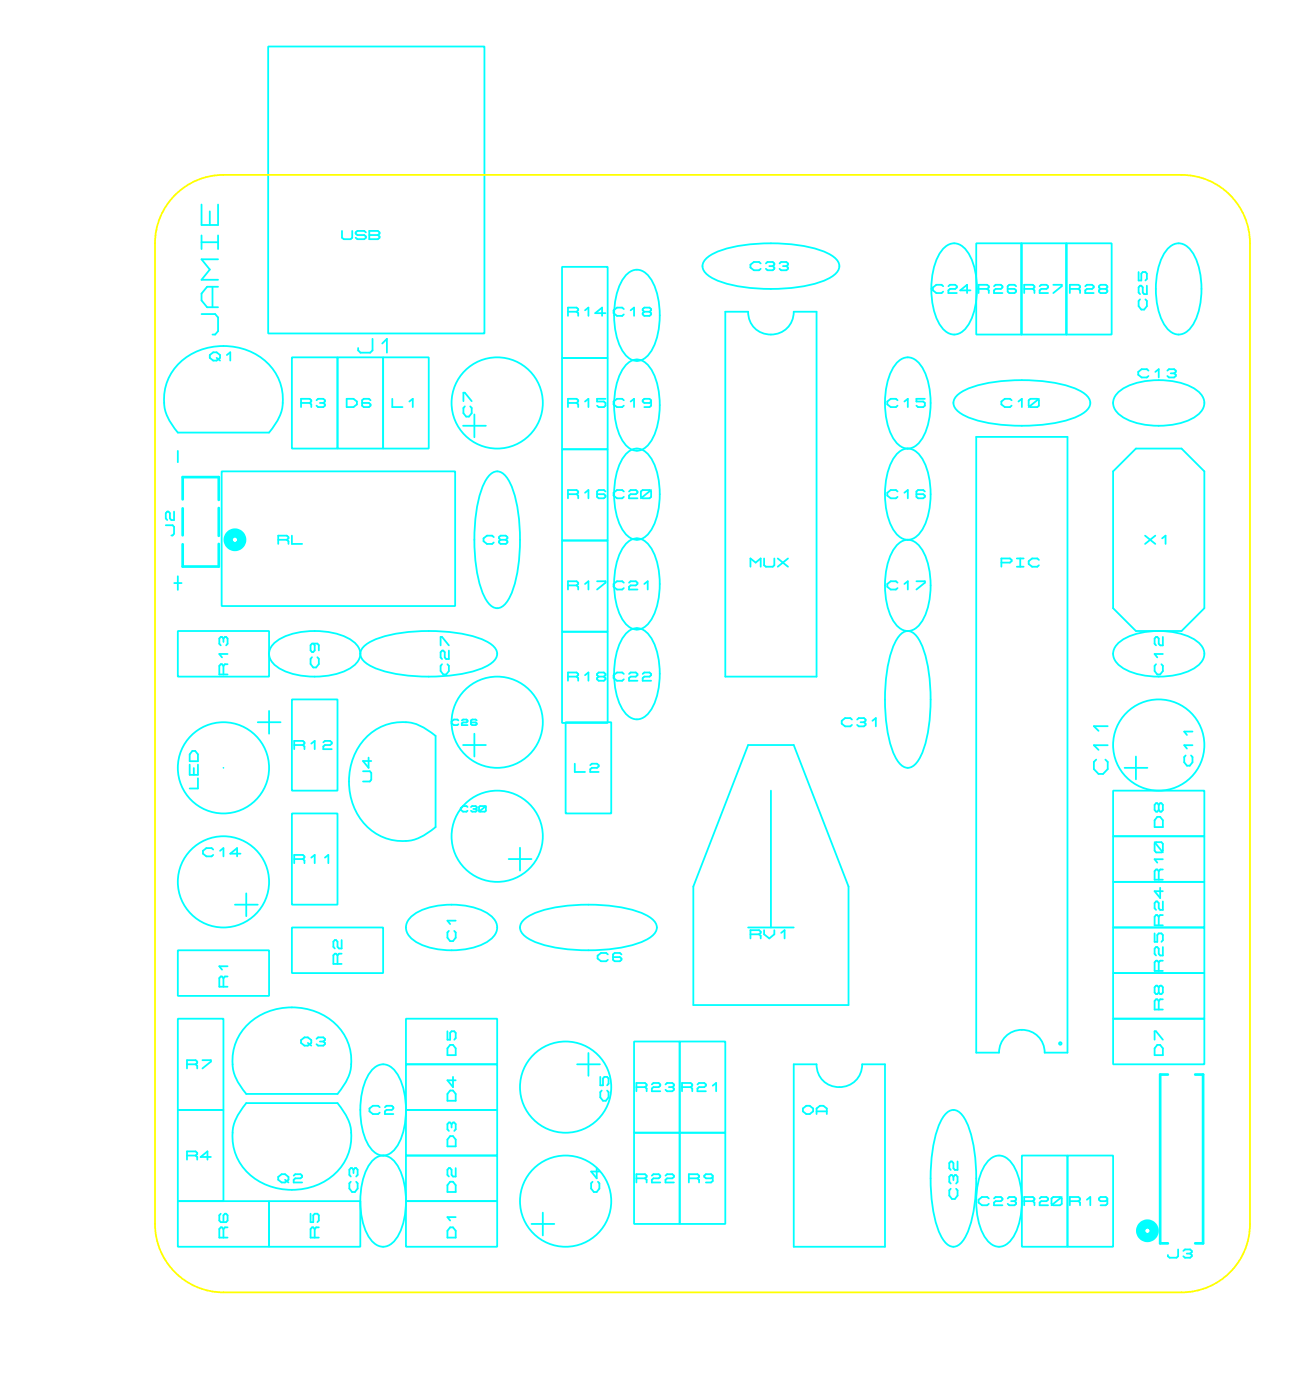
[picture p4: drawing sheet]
<svg xmlns="http://www.w3.org/2000/svg" width="72mm" height="78mm" viewBox="0 0 72 78" stroke-linecap="round" stroke-linejoin="round" font-family="sans-serif">
<g fill="none" stroke="#0ff" stroke-width=".1">
<path d="M11.2 17.5h.8l.1 .2v.7l-.1 .2h-.2M11.2 11.4v1.1h.9v-1.1M11.2 13.1v.8M11.2 13.5h.9M11.7 19.8l.2-.2h.2l.1 .2v.1l-.1 .2h-.2l-.2-.2zM11.7 11.8v.7M11.8 16v1.1M12.1 19.9l.1 .2M12.1 13.1v.8M12.1 16h-.6l-.3 .3v.4l.3 .4h.6M12.1 14.4h-.9l.5 .6-.5 .6h.9M12.6 19.8l.2-.2v.5"/>
<path d="M14.9 2.6h12.1v16h-12.1zM16.2 19.9h2.6v5.1h-2.6zM18.8 19.9h2.5v5.1h-2.5zM19 12.9v.3l.1 .1h.4l.1-.1v-.3M20.4 12.9h-.1h-.4h-.1l.1 .2h.4l.1 .1-.1 .1h-.4l-.1-.1M20.6 12.9h.4h.1l-.1 .2 .1 .1-.1 .1h-.4zM20.6 13.1h.4M20.7 18.9v.6l-.1 .1h-.5l-.2-.2M21.3 19.1l.2-.2v.7M21.3 19.9h2.6v5.1h-2.6zM31.3 14.9h2.5v5h-2.5zM31.3 19.9h2.5v5.1h-2.5z"/>
<path d="M31.6 17.4h.5M32.1 17.4l.1-.1-.1-.2h-.5v.5M32.1 17.4l.1 .2M32.6 17.3l.2-.2v.5M33.7 17.4h-.6l.4-.3v.5M34.7 17.2l-.4-.1-.1 .2v.1l.1 .2 .4-.1M34.8 15.4a.78 .78 0 0 1 1.3 0 4.2 4.2 0 0 1 0 4.4 .78 .78 0 0 1-1.3 0 4.2 4.2 0 0 1 0-4.4zM35.1 17.3l.2-.2v.5M35.9 17.4h.3M35.9 17.4l-.1-.1 .1-.2h.3v.1v.2M35.9 17.4h-.1l.1 .2h.3v-.1v-.1M39.2 14.5a3.2 3.2 0 0 1 2-.8 8.9 8.9 0 0 1 5.1 .6l.3 .2 .1 .3a1.58 1.58 0 0 1-1.4 1 8.9 8.9 0 0 1-5.8-.4l-.3-.3-.1-.3z"/>
<path d="M40.4 17.4h1.2a1.27 1.27 0 0 0 1.3 1.2 1.27 1.27 0 0 0 1.3-1.2h1.3v20.3h-5.1zM42.3 14.7l-.3-.1-.2 .1v.2l.2 .1h.3M42.6 14.7l.4-.1 .1 .1-.1 .1M42.8 14.8h.2M43 14.8l.1 .1-.1 .1h-.4M43.4 14.7l.4-.1 .1 .1-.1 .1M43.6 14.8h.2M43.8 14.8l.1 .1-.1 .1h-.4M52.5 13.9a.78 .78 0 0 1 1.3 0 4.2 4.2 0 0 1 0 4.4 .78 .78 0 0 1-1.3 0 4.2 4.2 0 0 1 0-4.4zM52.5 15.9h-.4l-.2 .1v.2l.2 .1 .4-.1M52.8 15.9h.4l.1 .1-.4 .1-.1 .2h.5M54 16.2h-.5l.3-.3v.4"/>
<path d="M54.3 13.5h2.6v5.1h-2.6zM54.5 16.1h.5M55 16.1v-.1v-.1h-.5v.4M55 16.1v.2M55.3 15.9h.4l.1 .1-.4 .1-.1 .2h.5M56.6 15.9h-.1h-.4v.3l.4 .1 .1-.1-.1-.1h-.4M56.8 13.5h2.6v5.1h-2.6zM57 16.1h.5M57.5 16.1l.1-.1-.1-.1h-.5v.4M57.5 16.1l.1 .2M57.9 15.9h.4v.1l-.3 .1-.1 .2h.4M58.6 15.9h.5l-.5 .4"/>
<path d="M59.3 13.5h2.6v5.1h-2.6zM59.6 16.1h.4M60 16.1l.1-.1-.1-.1h-.4v.4M60 16.1l.1 .2M60.4 15.9h.4l.1 .1-.4 .1-.1 .2h.5M61.3 16.1l-.1-.1 .1-.1h.3v.2M61.3 16.1h.3M61.3 16.1l-.1 .1 .1 .1h.3v-.1v-.1M63.4 15.1v.5h.1v-.4l.1-.1 .2 .1v.4M63.5 16.7l-.1 .3 .1 .2h.2l.1-.2v-.3M63.8 15.9v.5l-.2-.1-.1-.4-.1 .1 .1 .4M65 13.9a.78 .78 0 0 1 1.3 0 4.2 4.2 0 0 1 0 4.4 .78 .78 0 0 1-1.3 0 4.2 4.2 0 0 1 0-4.4z"/>
<path d="M9.2 29.2h.4l.1 .1v.4l-.2 .1M9.7 28.5v.5l-.2-.1-.1-.4-.2 .1 .1 .4M9.7 32.5h.4M9.9 35.1h5.1v2.6h-5.1zM9.9 25.1v.6M9.9 32.1v.7M10 20.2a3.5 3.5 0 0 1 5.6 1 2.61 2.61 0 0 1-.6 2.9h-5.1a2.68 2.68 0 0 1 .1-3.9zM12.3 26.2h13v7.5h-13zM12.4 35.6v.1M12.4 37.1v.5M12.4 37.1v-.1l-.2 .1v.5h.5M12.4 35.6v-.1l-.2 .1 .1 .3"/>
<path d="M12.4 35.6l.1-.1 .2 .1-.1 .3M12.7 37l-.3 .1M12.7 36.4h-.5l.2 .2M15 39.6v1.3M15.3 35.8a4.2 4.2 0 0 1 4.4 0 .78 .78 0 0 1 0 1.3 4.2 4.2 0 0 1-4.4 0 .78 .78 0 0 1 0-1.3zM15.5 30.1h.5M16 30.1l.1-.1-.1-.2h-.5v.5M16 30.1l.1 .2M16.2 38.9h2.6v5.1h-2.6zM16.2 29.8v.5h.6M16.8 22.4h.4M17.2 22.4h.1l-.1-.2h-.4v.5"/>
<path d="M17.2 22.4l.1 .3M17.4 36.6l-.1 .4 .1 .2h.2l.1-.2v-.4M17.4 35.8l.1 .4-.1 .1-.1-.1 .1-.4h.3v.4M17.6 22.3l.4-.1 .1 .1-.1 .1M17.8 22.4h.2M18 22.4l.1 .1-.1 .2-.4-.1M19.3 22.2h.4l.2 .2v.1l-.2 .2h-.4zM20.2 36.1a3.3 3.3 0 0 1 2-.8 8.8 8.8 0 0 1 5.1 .5l.3 .3 .1 .3a1.57 1.57 0 0 1-1.4 1 9 9 0 0 1-5.9-.4l-.2-.3-.1-.3zM20.6 22.3l-.1-.1-.3 .1v.3l.3 .1 .1-.1-.1-.2h-.3M21.8 22.2v.5h.6M22.8 22.4l.2-.2v.5M24.5 35.9v-.4l.5 .4"/>
<path d="M24.6 37l-.1 .4 .2 .2h.1l.2-.2-.1-.4M25 36.2v.5l-.2-.1-.1-.4-.2 .1 .1 .4M25.8 23.7h1.2M25.8 22.3v-.4l.5 .4M25.9 22.6l-.1 .4 .1 .2h.2l.2-.2-.1-.4M26.4 23.1v1.2M27.4 26.3l.3-.1a1.57 1.57 0 0 1 1 1.5 9 9 0 0 1-.5 5.8l-.2 .3-.3 .1a1.58 1.58 0 0 1-1-1.4 8.9 8.9 0 0 1 .4-5.9zM27.5 29.9l-.4-.1-.2 .2v.1l.2 .2 .4-.1M27.9 30.1l-.1-.1 .1-.2h.3v.1v.2M27.9 30.1h-.1l.1 .2h.3v-.1v-.1M27.9 30.1h.3M31.3 25h2.5v5.1h-2.5z"/>
<path d="M31.3 30.1h2.5v5.1h-2.5zM31.3 35.2h2.5v5.1h-2.5zM31.6 37.7h.5M31.6 22.4h.5M31.6 27.5h.5M31.6 32.6h.5M32.1 22.4h.1l-.1-.2h-.5v.5M32.1 27.5l.1-.1-.1-.1h-.5v.4M32.1 32.6l.1-.1-.1-.1h-.5v.4M32.1 37.7l.1-.1-.1-.2h-.5v.5M32.1 22.4l.1 .3M32.1 27.5l.1 .2"/>
<path d="M32.1 32.6l.1 .2M32.1 37.7l.1 .2M32.6 22.4l.2-.2v.5M32.6 27.4l.2-.1v.4M32.6 32.5l.2-.1v.4M32.6 37.6l.2-.2v.5M33.2 32.4h.5l-.5 .4M33.3 37.7h.3M33.3 37.7l-.1-.1 .1-.2h.3l.1 .1-.1 .2M33.3 37.7l-.1 .1 .1 .1h.3l.1-.1-.1-.1M33.7 22.2h-.5v.2h.4h.1l-.1 .3-.4-.1M33.7 27.4l-.1-.1-.4 .1v.3h.4h.1l-.1-.2h-.4"/>
<path d="M34.7 22.3l-.4-.1-.1 .2v.1l.1 .2 .4-.1M34.7 27.4l-.4-.1-.1 .1v.2l.1 .1h.4M34.7 32.4h-.4l-.1 .1v.2l.1 .1 .4-.1M34.7 37.5l-.4-.1-.1 .2v.2l.1 .1 .4-.1M34.8 20.4a.78 .78 0 0 1 1.3 0 4.2 4.2 0 0 1 0 4.4 .78 .78 0 0 1-1.3 0 4.2 4.2 0 0 1 0-4.4zM34.8 25.3a.78 .78 0 0 1 1.3 0 4.2 4.2 0 0 1 0 4.4 .78 .78 0 0 1-1.3 0 4.2 4.2 0 0 1 0-4.4zM34.8 30.3a.78 .78 0 0 1 1.3 0 4.2 4.2 0 0 1 0 4.4 .78 .78 0 0 1-1.3 0 4.2 4.2 0 0 1 0-4.4zM34.8 35.3a.78 .78 0 0 1 1.3 0 4.2 4.2 0 0 1 0 4.4 .78 .78 0 0 1-1.3 0 4.2 4.2 0 0 1 0-4.4zM35 37.5l.4-.1 .1 .2-.4 .1-.1 .2h.5M35 27.4l.4-.1 .1 .1-.4 .1-.1 .2h.5M35 32.4h.4l.1 .1-.4 .1-.1 .2h.5M35.1 22.4l.2-.2v.5"/>
<path d="M35.7 27.4l.1-.1h.4v.1v.3h-.4h-.1zM35.8 37.5l.4-.1v.2l-.3 .1-.1 .2h.4M35.9 32.5l.2-.1v.4M36.2 22.4h-.3h-.1l.1-.2 .3 .1v.3l-.3 .1M36.2 27.3l-.5 .4M41.8 31.6v-.5l.3 .2 .2-.2v.5M42.5 31.1v.4l.1 .1h.4l.1-.1v-.4M43.3 31.1l.6 .5M43.9 31.1l-.6 .5M49.9 20.2a.78 .78 0 0 1 1.3 0 4.2 4.2 0 0 1 0 4.4 .78 .78 0 0 1-1.3 0 4.2 4.2 0 0 1 0-4.4zM50 22.3l-.4-.1-.2 .2v.1l.2 .2 .4-.1M50 32.4h-.4l-.2 .1v.2l.2 .1 .4-.1"/>
<path d="M50 27.4l-.4-.1-.2 .1v.2l.2 .1h.4M50.2 35.2l.3-.1a1.58 1.58 0 0 1 1 1.5 8.9 8.9 0 0 1-.4 5.8l-.3 .3-.3 .1a1.57 1.57 0 0 1-1-1.4 9 9 0 0 1 .5-5.9zM50.3 32.5l.2-.1v.4M50.3 22.4l.2-.2v.5M50.3 27.4l.2-.1v.4M50.5 25a1.44 1.44 0 0 1 1.1 1.2 4.2 4.2 0 0 1-.4 3.5l-.3 .3-.4 .1M50.5 25a1.44 1.44 0 0 0-1.1 1.2 4.2 4.2 0 0 0 .5 3.5l.3 .3 .3 .1M50.5 30.1a1.44 1.44 0 0 0-1.1 1.2 4.2 4.2 0 0 0 .5 3.5l.3 .3h.3M50.5 30.1a1.44 1.44 0 0 1 1.1 1.2 4.2 4.2 0 0 1-.4 3.5l-.3 .3h-.4M51 32.4h.5l-.5 .4M51.5 22.2h-.5v.2h.4h.1l-.1 .3-.4-.1M51.5 27.4l-.1-.1-.4 .1v.3h.4h.1l-.1-.2h-.4"/>
<path d="M53.2 22.1a3.2 3.2 0 0 1 2-.8 8.9 8.9 0 0 1 5.1 .6l.3 .2 .1 .3a1.58 1.58 0 0 1-1.4 1 8.9 8.9 0 0 1-5.8-.4l-.3-.3-.1-.3zM54.3 24.3h5.1v34.3h-1.2a1.27 1.27 0 0 0-1.3-1.3 1.27 1.27 0 0 0-1.3 1.3h-1.3zM55.7 31.3h.5l.1-.1-.1-.1h-.5v.5M56.3 22.3l-.4-.1-.2 .2v.1l.2 .2 .4-.1M56.6 31.6h.4M56.6 31.1h.4M56.7 22.4l.2-.2v.5M56.8 31.1v.5M57.3 22.3l.1-.1h.3l.1 .1v.3l-.1 .1h-.3l-.1-.1zM57.8 31.2l-.3-.1-.2 .1v.2l.2 .2 .3-.1M57.8 22.2l-.5 .5M62.3 21.8a4.2 4.2 0 0 1 4.4 0 .78 .78 0 0 1 0 1.3 4.2 4.2 0 0 1-4.4 0 .78 .78 0 0 1 0-1.3z"/>
<path d="M62.3 35.8a4.2 4.2 0 0 1 4.4 0 .78 .78 0 0 1 0 1.3 4.2 4.2 0 0 1-4.4 0 .78 .78 0 0 1 0-1.3zM63.2 25h2.6l1.2 1.2v7.7l-1.2 1.2h-2.6l-1.2-1.2v-7.7zM63.7 29.8l.6 .5M63.9 20.6h-.3l-.2 .1v.2l.2 .1 .3-.1M64.3 20.7l.2-.1v.4M64.3 29.8l-.6 .5M64.4 37l-.1 .4 .1 .2h.2l.1-.2v-.4M64.7 30l.2-.2v.5M64.7 35.5v.4l-.2-.1-.1-.3-.1 .1 .1 .3M64.7 36.4h-.4l.1 .2M65 20.6h.4h.1l-.1 .2M65.2 20.8h.2"/>
<path d="M65.4 20.8l.1 .1-.1 .1-.4-.1M9.9 56.7h2.5v5.1h-2.5zM9.9 52.9h5.1v2.6h-5.1zM10.4 59.3h.5M10.6 42.6v.5h.4v-.5M10.7 41.8h.2l.1 .2v.4h-.4v-.4zM10.8 42.8v.3M10.9 59.3l.1-.1-.1-.2h-.5v.5M10.9 59.3l.1 .2M11 43.3v.6h-.4M11.3 59h.4l-.4 .5M11.9 47.3l-.4-.1-.2 .2v.1l.2 .2 .4-.1"/>
<path d="M12.2 47.4l.2-.2v.5M12.4 42.8h.1M12.4 54.5v.4M12.4 54.5v-.1l-.2 .1v.4h.5M12.7 54.4l-.3 .1M12.7 53.8h-.5l.2 .2M13.1 50.4h1.2M13.4 47.5h-.6l.4-.3v.5M13.7 49.7v1.3M13.8 57a3.5 3.5 0 0 1 5.6 1 2.61 2.61 0 0 1-.6 2.9h-5.1a2.68 2.68 0 0 1 .1-3.9zM14.3 40.2h1.3M16.2 51.6h5.1v2.6h-5.1z"/>
<path d="M16.2 45.3h2.6v5.1h-2.6zM16.4 41.5h.5M16.4 47.8h.5M16.8 57.9l.1-.1h.2l.2 .1v.2l-.2 .1h-.2l-.1-.1zM16.9 47.8v-.2h-.5v.5M16.9 41.5v-.1v-.1h-.5v.4M16.9 41.5v.2M16.9 47.8v.3M17.1 58.1l.2 .1M17.3 41.4l.2-.1v.4M17.3 47.8l.2-.2v.5M17.6 57.8h.4h.1l-.1 .2"/>
<path d="M17.8 58h.2M18 41.3h.4l.1 .1-.4 .1-.1 .2h.5M18 58l.1 .1-.1 .1-.4-.1M18.1 47.8l.2-.2v.5M18.8 53.2l-.1-.1-.1 .1v.5h.4M18.8 53.2v.5M19 52.3v.5l-.2-.1-.1-.4-.1 .1v.4M19 53.1l-.2 .1M20.2 42.9h.4l.1 .1v.4l-.1 .1h-.4M20.3 41.1a2.71 2.71 0 0 1 3.9-.1v5.1a2.76 2.76 0 0 1-4.5-1.2 3.7 3.7 0 0 1 .6-3.8zM20.5 42.2v.6l-.3-.4h.5M20.7 59.6a.78 .78 0 0 1 1.3 0 4.2 4.2 0 0 1 0 4.4 .78 .78 0 0 1-1.3 0 4.2 4.2 0 0 1 0-4.4z"/>
<path d="M22.6 59.3h5.1v2.5h-5.1zM22.6 56.7h5.1v2.6h-5.1zM22.9 51a4.2 4.2 0 0 1 4.4 0 .78 .78 0 0 1 0 1.3 4.2 4.2 0 0 1-4.4 0 .78 .78 0 0 1 0-1.3zM24.9 57.4v.5h.2v-.4v-.1l.3 .1-.1 .4M25 51.8l-.1 .4 .2 .2h.1l.2-.2-.1-.4M25.1 58.2h.1l.2 .2v.4h-.5v-.4zM25.2 60v.5l-.3-.3h.5M25.4 51.3h-.5l.2 .2M25.5 40.1h-.2l-.2 .1 .2 .2 .2-.1M25.7 40.1h.3v.1h-.2l-.1 .2h.3M25.8 41.5h1.2M26 44.9h-.2l-.2 .1 .2 .2 .2-.1"/>
<path d="M26.2 44.9h.3v.1M26.3 45h.2M26.4 40.9v1.2M26.5 45v.2l-.3-.1M26.5 40.1h-.3v.2l.3 .1v-.2h-.3M26.7 44.9h.3v.2l-.3 .1zM27 44.9l-.3 .3M28.3 47.8h1.3M28.9 47.2v1.3M29 51.4a3.2 3.2 0 0 1 2.1-.9 8.9 8.9 0 0 1 5.1 .6l.3 .3 .1 .2a1.58 1.58 0 0 1-1.4 1 8.9 8.9 0 0 1-5.9-.4l-.3-.3-.1-.3zM31.5 40.2h2.5v5.1h-2.5zM32 42.5v.5h.6"/>
<path d="M32.1 59.3h1.3M32.8 58.6v1.3M32.9 42.6l.3-.1 .1 .2-.4 .1v.2h.4M33.4 60v.4h.2v-.3v-.1l.3 .1-.1 .3M33.8 53.1h-.3l-.2 .1v.2l.2 .1 .3-.1M34.6 53.1h-.1h-.4v.3l.4 .1 .1-.1-.1-.1h-.4M35.3 58h2.5v5.1h-2.5zM37.8 58h2.6v5.1h-2.6zM41.6 41.5h2.6l3 7.9v6.6h-8.6v-6.6zM41.6 51.6h2.6M41.8 52h.5M42.3 52v-.1v-.1h-.5v.5"/>
<path d="M42.3 52v.3M42.5 51.8v.2l.3 .3 .3-.3v-.2M42.9 44v7.6M43.5 51.9l.2-.1v.5M44.2 59.3h1.3a1.27 1.27 0 0 0 1.2 1.2 1.27 1.27 0 0 0 1.3-1.2h1.3v10.1h-5.1zM47.4 40.1l-.4-.1-.1 .1v.2l.1 .1h.4M47.7 40.1l.4-.1 .1 .1-.1 .1M47.9 40.2h.2M48.1 40.2l.1 .1-.1 .1h-.4M48.6 40.1l.2-.1v.4M61 42.3l-.1 .1v.4l.3 .3h.2l.3-.3v-.4l-.2-.1M61.7 41.5h-.8l.3 .3"/>
<path d="M61.7 40.4h-.8l.3 .3M62 44h5v2.6h-5zM62 46.6h5v2.5h-5zM62 49.1h5v2.5h-5zM62 51.6h5v2.6h-5zM62 54.2h5v2.5h-5zM62 56.7h5v2.6h-5zM62.6 42.8h1.3M63.2 42.1v1.3M64.3 57.9v-.5l.4 .5M64.3 52v.4h.1v-.3l.1-.1 .2 .1v.3M64.3 46.9l.4 .6"/>
<path d="M64.4 46.9h.3v.1v.4v.1h-.3l-.1-.1v-.4zM64.4 58.2h.2l.1 .2v.4h-.4v-.4zM64.4 45.5h.2l.1 .2v.4h-.4v-.4zM64.5 44.8v.3M64.5 48.5v.5M64.5 51v.5M64.5 53.6v.5M64.5 55v.3M64.5 55.7v.5M64.5 44.8l-.1-.1-.1 .1v.3l.1 .1 .1-.1M64.5 44.8l.1-.1 .1 .1v.3v.1l-.2-.1M64.5 48.5l-.1-.1-.1 .1v.5h.4"/>
<path d="M64.5 51h-.1h-.1v.5h.4M64.5 53.6l-.1-.1-.1 .1v.5h.4M64.5 55l-.1-.1-.1 .1v.3l.1 .1 .1-.1M64.5 55.7l-.1-.1-.1 .1v.5h.4M64.5 55l.1-.1 .1 .1v.3v.1l-.2-.1M64.6 49.4v.6l-.3-.4h.4M64.7 47.8h-.4l.1 .2M64.7 50.2v.5l-.2-.1-.1-.4-.1 .1 .1 .4M64.7 52.7v.5l-.2-.1-.1-.4-.1 .1 .1 .4M64.7 48.4l-.2 .1M64.7 51h-.2M64.7 53.5l-.2 .1"/>
<path d="M64.7 55.6l-.2 .1M66 42.1l-.1 .3 .2 .2h.1l.2-.2-.1-.3M66.4 41.5h-.5l.2 .2M66.4 40.7h-.5l.2 .2M9.9 66.9h5.1v2.5h-5.1zM9.9 61.8h2.5v5.1h-2.5zM10.4 64.3h.5M10.9 64.3h.1l-.1-.2h-.5v.5M10.9 64.3l.1 .3M11.7 64.4h-.5l.3-.3v.5M12.3 67.6l-.1 .1 .1 .4h.3l.1-.4-.1-.1-.2 .1v.4M12.4 68.4v.5"/>
<path d="M12.4 68.4v-.1l-.2 .1v.5h.5M12.7 68.3l-.3 .1M13.7 61.4h5.1a2.78 2.78 0 0 1-1.2 4.6 3.4 3.4 0 0 1-4.6-2.3 2.62 2.62 0 0 1 .7-2.3zM15 66.9h5.1v2.5h-5.1zM15.5 65.5l.2-.1h.2l.2 .1v.2l-.2 .1h-.2l-.2-.1zM15.9 65.7l.2 .1M16.3 65.5l.4-.1 .1 .1-.4 .1-.1 .2h.5M17.3 67.6v.5h.1v-.4l.1-.1 .2 .1v.4M17.5 68.4l-.1-.1-.1 .1v.5h.4M17.5 68.4v.5M17.7 68.3l-.2 .1M19.5 65.8l-.1 .4 .2 .2h.2l.1-.2-.1-.4"/>
<path d="M19.7 65.1l-.1-.1-.2 .1 .1 .4M19.7 65.1l.1-.1 .1 .1-.1 .4M19.7 65.1v.2M20.7 64.7a.78 .78 0 0 1 1.3 0 4.2 4.2 0 0 1 0 4.4 .78 .78 0 0 1-1.3 0 4.2 4.2 0 0 1 0-4.4zM21.1 61.7l-.3-.1-.2 .1v.2l.2 .1h.3M21.4 61.7l.4-.1 .1 .1-.4 .1-.1 .2h.5M22.6 66.9h5.1v2.5h-5.1zM22.6 64.3h5.1v2.6h-5.1zM22.6 61.8h5.1v2.5h-5.1zM25.1 60.7h.1l.2 .2v.4h-.5v-.4zM25.1 63.3h.1l.2 .2v.3h-.5v-.3zM25.1 65.8h.1l.2 .2v.4h-.5v-.4z"/>
<path d="M25.1 68.3h.1l.2 .2v.4h-.5v-.4zM25.1 62.6v-.1l-.2 .1 .1 .4M25.1 62.6l.1-.1 .2 .1-.1 .4M25.1 62.6v.2M25.4 65v.5l-.3-.1v-.4l-.2 .1 .1 .4M25.4 67.8h-.5l.2 .2M29.6 68.2h1.3M30.2 67.5v1.3M33 65.8l-.1 .4 .2 .2h.1l.2-.2-.1-.4M33.2 65v.6l-.3-.4h.5M33.5 60.7l-.1 .4 .2 .2h.1l.2-.2-.1-.4M35.3 63.1h2.5v5.1h-2.5z"/>
<path d="M35.4 65.6h.5M35.4 60.5h.5M35.9 65.6l.1-.1-.1-.1h-.5v.4M35.9 60.5h.1l-.1-.2h-.5v.5M35.9 60.5l.1 .3M35.9 65.6l.1 .2M36.3 65.5l.4-.1 .1 .1-.4 .1-.1 .2h.5M36.3 60.4l.4-.1 .1 .2h-.4l-.1 .3h.5M37 65.5l.4-.1 .1 .1-.4 .1-.1 .2h.5M37 60.4l.4-.1 .1 .1-.1 .1M37.2 60.5h.2M37.4 60.5l.1 .1-.1 .2-.4-.1"/>
<path d="M37.8 63.1h2.6v5.1h-2.6zM38 60.5h.4M38.3 65.6h.5M38.4 60.5h.1l-.1-.2h-.4v.5M38.4 60.5l.1 .3M38.8 65.6l.1-.1-.1-.1h-.5v.4M38.8 60.4l.4-.1 .1 .2h-.4l-.1 .3h.5M38.8 65.6l.1 .2M39.7 65.5l-.4 .1-.1-.1 .1-.1 .4 .1v.3h-.4M39.7 60.5l.2-.2v.5M44.7 61.7l.2-.1h.2l.2 .1v.2l-.2 .1h-.2l-.2-.1zM45.5 62v-.3l.1-.1h.2l.2 .1v.3"/>
<path d="M45.5 61.9h.5M52.8 61.9l.3-.1a1.58 1.58 0 0 1 1 1.4 8.9 8.9 0 0 1-.5 5.9l-.2 .2-.3 .1a1.57 1.57 0 0 1-1-1.4 9 9 0 0 1 .4-5.8zM52.9 66.2l-.1 .4 .2 .2h.2l.1-.2-.1-.4M53.1 65.5l.1-.1 .1 .1-.1 .4M53.1 65.5l-.1-.1-.2 .1 .1 .4M53.1 65.5v.2M53.3 64.7v.4h-.2l-.1-.4-.2 .1 .1 .3M55 64.7a.78 .78 0 0 1 1.3 0 4.2 4.2 0 0 1 0 4.4 .78 .78 0 0 1-1.3 0 4.2 4.2 0 0 1 0-4.4zM55 66.7h-.3l-.2 .1v.2l.2 .1 .3-.1M55.3 66.7h.4l.1 .1-.4 .1-.1 .2h.5M56.1 66.7h.4h.1l-.1 .2M56.3 66.9h.2"/>
<path d="M56.5 66.9l.1 .1-.1 .1-.4-.1M56.9 64.3h2.5v5.1h-2.5zM57 66.9h.5M57.5 66.9l.1-.1-.1-.1h-.5v.4M57.5 66.9l.1 .2M57.9 66.7h.4v.1l-.3 .1-.1 .2h.4M58.5 66.7h.1h.4h.1v.3l-.1 .1h-.4l-.1-.1zM59.1 66.7l-.6 .4M59.4 64.3h2.6v5.1h-2.6zM59.6 66.9h.4M60 66.9l.1-.1-.1-.1h-.4v.4M60 66.9l.1 .2"/>
<path d="M60.5 66.8l.2-.1v.4M61.6 66.8l-.3 .1-.1-.1 .1-.1h.3v.3l-.3 .1M65.6 69.6v.4h-.1h-.4l-.1-.1M65.9 69.7l.4-.1v.1v.1M66.1 69.8h.2M66.3 69.8v.1v.1h-.4"/>
<circle cx="27.7" cy="22.4" r="2.54"/>
<circle cx="12.4" cy="49.1" r="2.54"/>
<circle cx="12.4" cy="42.8" r="2.54"/>
<circle cx="27.7" cy="40.2" r="2.54"/>
<circle cx="27.7" cy="46.6" r="2.54"/>
<circle cx="59" cy="58.1" r=".07"/>
<circle cx="64.5" cy="41.5" r="2.54"/>
<circle cx="31.5" cy="60.5" r="2.54"/>
<circle cx="31.5" cy="66.9" r="2.54"/>
</g>
<g fill="none" stroke="#0ff" stroke-width=".51">
<circle cx="13.1" cy="30.1" r=".38"/>
<circle cx="63.9" cy="68.5" r=".38"/>
</g>
<path d="M10.2 27.8v-1.2h2v1.2M10.2 28.3v1.5M12.2 28.3v1.5M12.2 30.3v1.2h-2v-1.2M65 59.8h-.4v9.4h.4M66.5 59.8h.5v9.4h-.5" fill="none" stroke="#0ff" stroke-width=".15"/>
<path d="M9.7 10.9a3.8 3.8 0 0 1 2.7-1.2h53.4a3.8 3.8 0 0 1 3.8 3.8v54.7a3.8 3.8 0 0 1-3.8 3.8h-53.4a3.8 3.8 0 0 1-3.8-3.8v-54.7a3.8 3.8 0 0 1 1.1-2.6z" fill="none" stroke="#ff0" stroke-width=".1"/>
</svg>
